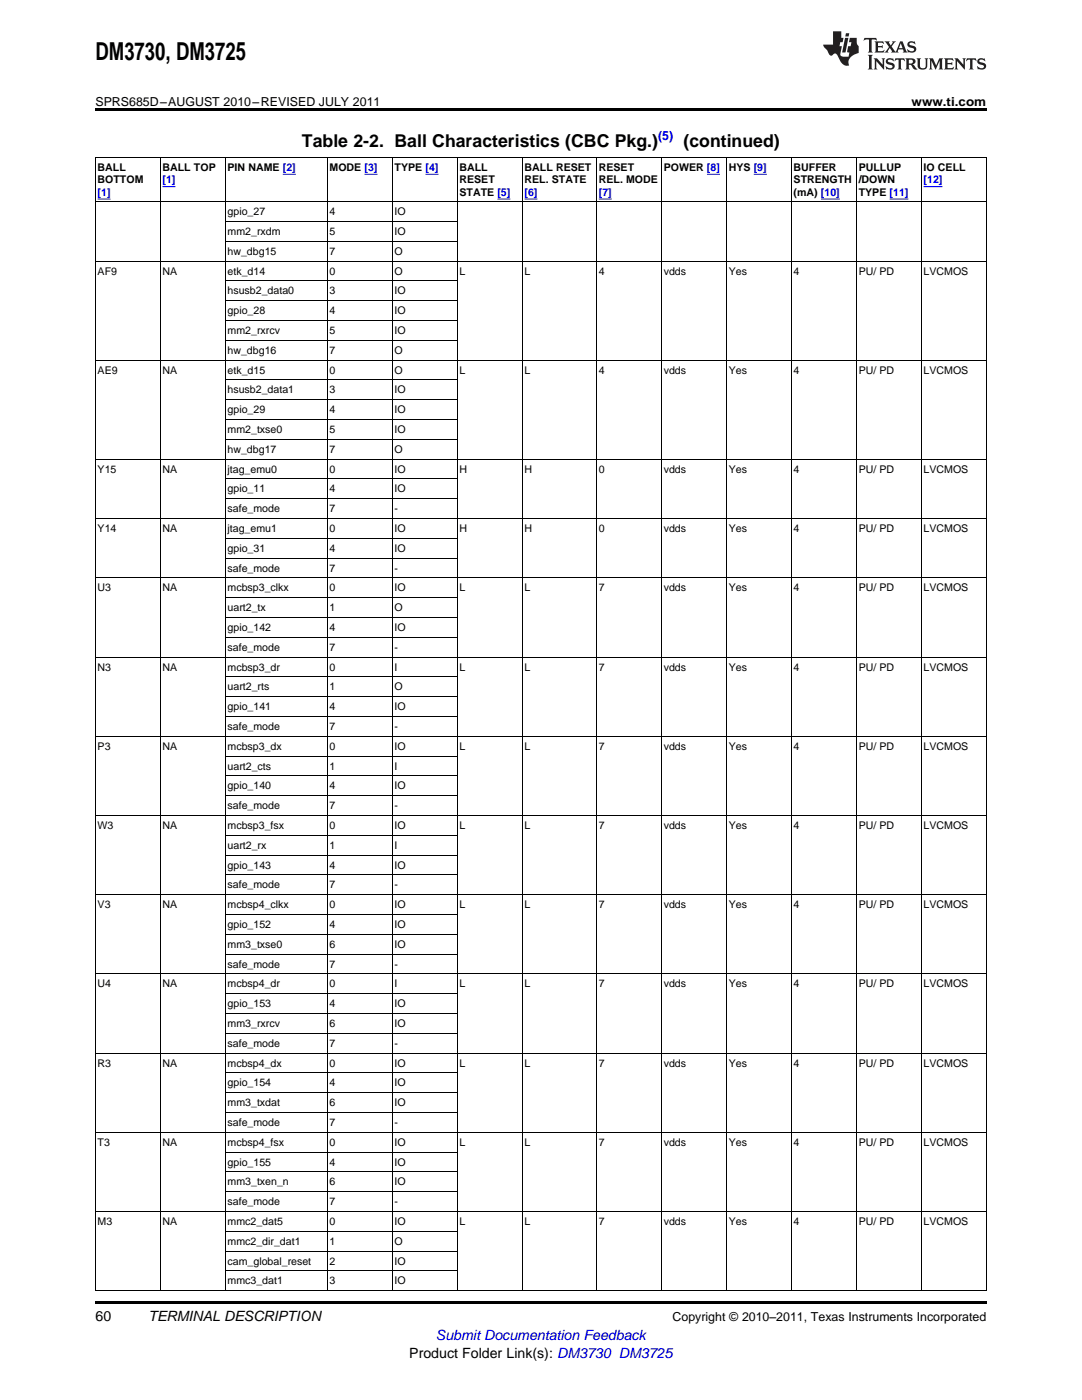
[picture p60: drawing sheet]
<svg xmlns="http://www.w3.org/2000/svg" width="216mm" height="279mm" viewBox="0 0 216 279" stroke-linecap="round" stroke-linejoin="round" font-family="sans-serif">
<defs><g id="words">
<text font-size="4.9" x="19" y="12">DM3730, DM3725</text>
<g font-size="3.5">
<text x="60.3" y="29.3">Table 2-2. Ball Characteristics (CBC Pkg.)</text>
<text x="136.4" y="29.3">(continued)</text>
</g>
<g font-size="2.8">
<text x="19" y="263.6">60</text>
<text x="29.6" y="263.6">TERMINAL DESCRIPTION</text>
<text x="81.7" y="270.9">Product Folder Link(s): DM3730 DM3725</text>
</g>
<text font-size="2.8" fill="#00f" x="87" y="267.4">Submit Documentation Feedback</text>
<g font-size="2.5">
<text x="19" y="21.1">SPRS685D–AUGUST 2010–REVISED JULY 2011</text>
<text x="181.9" y="21.1">www.ti.com</text>
<text x="134.2" y="263.6">Copyright © 2010–2011, Texas Instruments Incorporated</text>
</g>
<text font-size="2.5" fill="#00f" x="131.3" y="27.9">(5)</text>
<g font-size="2.1">
<text x="19.5" y="34.1">BALL</text>
<text x="32.4" y="34.1">BALL TOP</text>
<text x="45.4" y="34.1">PIN NAME [2]</text>
<text x="65.8" y="34.1">MODE [3]</text>
<text x="78.7" y="34.1">TYPE [4]</text>
<text x="91.7" y="34.1">BALL</text>
<text x="104.7" y="34.1">BALL RESET</text>
<text x="119.5" y="34.1">RESET</text>
<text x="132.4" y="34.1">POWER [8]</text>
<text x="145.4" y="34.1">HYS [9]</text>
<text x="158.4" y="34.1">BUFFER</text>
<text x="171.3" y="34.1">PULLUP</text>
<text x="184.3" y="34.1">IO CELL</text>
<text x="19.5" y="36.5">BOTTOM</text>
<text x="91.7" y="36.5">RESET</text>
<text x="91.7" y="39">STATE [5]</text>
<text x="104.7" y="36.5">REL. STATE</text>
<text x="119.5" y="36.5">REL. MODE</text>
<text x="158.4" y="36.5">STRENGTH</text>
<text x="158.4" y="39">(mA) [10]</text>
<text x="171.3" y="36.5">/DOWN</text>
<text x="171.3" y="39">TYPE [11]</text>
<text x="45.4" y="43">gpio_27</text>
<text x="45.4" y="46.9">mm2_rxdm</text>
<text x="65.8" y="43">4</text>
<text x="65.8" y="46.9">5</text>
<text x="78.7" y="43">IO</text>
<text x="78.7" y="46.9">IO</text>
<text x="45.4" y="50.9">hw_dbg15</text>
<text x="65.8" y="50.9">7</text>
<text x="78.7" y="50.9">O</text>
<text x="19.5" y="54.8">AF9</text>
<text x="32.4" y="54.8">NA</text>
<text x="45.4" y="54.8">etk_d14</text>
<text x="45.4" y="58.8">hsusb2_data0</text>
<text x="65.8" y="54.8">0</text>
<text x="65.8" y="58.8">3</text>
<text x="78.7" y="54.8">O</text>
<text x="78.7" y="58.8">IO</text>
<text x="91.7" y="54.8">L</text>
<text x="104.7" y="54.8">L</text>
<text x="119.5" y="54.8">4</text>
<text x="132.4" y="54.8">vdds</text>
<text x="145.4" y="54.8">Yes</text>
<text x="158.4" y="54.8">4</text>
<text x="171.3" y="54.8">PU/ PD</text>
<text x="184.3" y="54.8">LVCMOS</text>
<text x="45.4" y="62.7">gpio_28</text>
<text x="65.8" y="62.7">4</text>
<text x="78.7" y="62.7">IO</text>
<text x="45.4" y="66.7">mm2_rxrcv</text>
<text x="45.4" y="70.6">hw_dbg16</text>
<text x="65.8" y="66.7">5</text>
<text x="65.8" y="70.6">7</text>
<text x="78.7" y="66.7">IO</text>
<text x="78.7" y="70.6">O</text>
<text x="19.5" y="74.6">AE9</text>
<text x="32.4" y="74.6">NA</text>
<text x="45.4" y="74.6">etk_d15</text>
<text x="65.8" y="74.6">0</text>
<text x="78.7" y="74.6">O</text>
<text x="91.7" y="74.6">L</text>
<text x="104.7" y="74.6">L</text>
<text x="119.5" y="74.6">4</text>
<text x="132.4" y="74.6">vdds</text>
<text x="145.4" y="74.6">Yes</text>
<text x="158.4" y="74.6">4</text>
<text x="171.3" y="74.6">PU/ PD</text>
<text x="184.3" y="74.6">LVCMOS</text>
<text x="45.4" y="78.5">hsusb2_data1</text>
<text x="45.4" y="82.5">gpio_29</text>
<text x="65.8" y="78.5">3</text>
<text x="65.8" y="82.5">4</text>
<text x="78.7" y="78.5">IO</text>
<text x="78.7" y="82.5">IO</text>
<text x="45.4" y="86.4">mm2_txse0</text>
<text x="65.8" y="86.4">5</text>
<text x="78.7" y="86.4">IO</text>
<text x="19.5" y="94.3">Y15</text>
<text x="32.4" y="94.3">NA</text>
<text x="45.4" y="90.4">hw_dbg17</text>
<text x="45.4" y="94.3">jtag_emu0</text>
<text x="65.8" y="90.4">7</text>
<text x="65.8" y="94.3">0</text>
<text x="78.7" y="90.4">O</text>
<text x="78.7" y="94.3">IO</text>
<text x="91.7" y="94.3">H</text>
<text x="104.7" y="94.3">H</text>
<text x="119.5" y="94.3">0</text>
<text x="132.4" y="94.3">vdds</text>
<text x="145.4" y="94.3">Yes</text>
<text x="158.4" y="94.3">4</text>
<text x="171.3" y="94.3">PU/ PD</text>
<text x="184.3" y="94.3">LVCMOS</text>
<text x="45.4" y="98.3">gpio_11</text>
<text x="65.8" y="98.3">4</text>
<text x="78.7" y="98.3">IO</text>
<text x="19.5" y="106.2">Y14</text>
<text x="32.4" y="106.2">NA</text>
<text x="45.4" y="102.2">safe_mode</text>
<text x="45.4" y="106.2">jtag_emu1</text>
<text x="65.8" y="102.2">7</text>
<text x="65.8" y="106.2">0</text>
<text x="78.7" y="102.2">-</text>
<text x="78.7" y="106.2">IO</text>
<text x="91.7" y="106.2">H</text>
<text x="104.7" y="106.2">H</text>
<text x="119.5" y="106.2">0</text>
<text x="132.4" y="106.2">vdds</text>
<text x="145.4" y="106.2">Yes</text>
<text x="158.4" y="106.2">4</text>
<text x="171.3" y="106.2">PU/ PD</text>
<text x="184.3" y="106.2">LVCMOS</text>
<text x="45.4" y="110.1">gpio_31</text>
<text x="65.8" y="110.1">4</text>
<text x="78.7" y="110.1">IO</text>
<text x="19.5" y="118">U3</text>
<text x="32.4" y="118">NA</text>
<text x="45.4" y="114.1">safe_mode</text>
<text x="45.4" y="118">mcbsp3_clkx</text>
<text x="65.8" y="114.1">7</text>
<text x="65.8" y="118">0</text>
<text x="78.7" y="114.1">-</text>
<text x="78.7" y="118">IO</text>
<text x="91.7" y="118">L</text>
<text x="104.7" y="118">L</text>
<text x="119.5" y="118">7</text>
<text x="132.4" y="118">vdds</text>
<text x="145.4" y="118">Yes</text>
<text x="158.4" y="118">4</text>
<text x="171.3" y="118">PU/ PD</text>
<text x="184.3" y="118">LVCMOS</text>
<text x="45.4" y="122">uart2_tx</text>
<text x="45.4" y="125.9">gpio_142</text>
<text x="65.8" y="122">1</text>
<text x="65.8" y="125.9">4</text>
<text x="78.7" y="122">O</text>
<text x="78.7" y="125.9">IO</text>
<text x="45.4" y="129.9">safe_mode</text>
<text x="65.8" y="129.9">7</text>
<text x="78.7" y="129.9">-</text>
<text x="19.5" y="133.8">N3</text>
<text x="32.4" y="133.8">NA</text>
<text x="45.4" y="133.8">mcbsp3_dr</text>
<text x="45.4" y="137.8">uart2_rts</text>
<text x="65.8" y="133.8">0</text>
<text x="65.8" y="137.8">1</text>
<text x="78.7" y="133.8">I</text>
<text x="78.7" y="137.8">O</text>
<text x="91.7" y="133.8">L</text>
<text x="104.7" y="133.8">L</text>
<text x="119.5" y="133.8">7</text>
<text x="132.4" y="133.8">vdds</text>
<text x="145.4" y="133.8">Yes</text>
<text x="158.4" y="133.8">4</text>
<text x="171.3" y="133.8">PU/ PD</text>
<text x="184.3" y="133.8">LVCMOS</text>
<text x="45.4" y="141.7">gpio_141</text>
<text x="65.8" y="141.7">4</text>
<text x="78.7" y="141.7">IO</text>
<text x="19.5" y="149.6">P3</text>
<text x="32.4" y="149.6">NA</text>
<text x="45.4" y="145.7">safe_mode</text>
<text x="45.4" y="149.6">mcbsp3_dx</text>
<text x="65.8" y="145.7">7</text>
<text x="65.8" y="149.6">0</text>
<text x="78.7" y="145.7">-</text>
<text x="78.7" y="149.6">IO</text>
<text x="91.7" y="149.6">L</text>
<text x="104.7" y="149.6">L</text>
<text x="119.5" y="149.6">7</text>
<text x="132.4" y="149.6">vdds</text>
<text x="145.4" y="149.6">Yes</text>
<text x="158.4" y="149.6">4</text>
<text x="171.3" y="149.6">PU/ PD</text>
<text x="184.3" y="149.6">LVCMOS</text>
<text x="45.4" y="153.6">uart2_cts</text>
<text x="65.8" y="153.6">1</text>
<text x="78.7" y="153.6">I</text>
<text x="45.4" y="157.6">gpio_140</text>
<text x="45.4" y="161.5">safe_mode</text>
<text x="65.8" y="157.6">4</text>
<text x="65.8" y="161.5">7</text>
<text x="78.7" y="157.6">IO</text>
<text x="78.7" y="161.5">-</text>
<text x="19.5" y="165.5">W3</text>
<text x="32.4" y="165.5">NA</text>
<text x="45.4" y="165.5">mcbsp3_fsx</text>
<text x="65.8" y="165.5">0</text>
<text x="78.7" y="165.5">IO</text>
<text x="91.7" y="165.5">L</text>
<text x="104.7" y="165.5">L</text>
<text x="119.5" y="165.5">7</text>
<text x="132.4" y="165.5">vdds</text>
<text x="145.4" y="165.5">Yes</text>
<text x="158.4" y="165.5">4</text>
<text x="171.3" y="165.5">PU/ PD</text>
<text x="184.3" y="165.5">LVCMOS</text>
<text x="45.4" y="169.4">uart2_rx</text>
<text x="45.4" y="173.4">gpio_143</text>
<text x="65.8" y="169.4">1</text>
<text x="65.8" y="173.4">4</text>
<text x="78.7" y="169.4">I</text>
<text x="78.7" y="173.4">IO</text>
<text x="45.4" y="177.3">safe_mode</text>
<text x="65.8" y="177.3">7</text>
<text x="78.7" y="177.3">-</text>
<text x="19.5" y="181.3">V3</text>
<text x="32.4" y="181.3">NA</text>
<text x="45.4" y="181.3">mcbsp4_clkx</text>
<text x="45.4" y="185.2">gpio_152</text>
<text x="65.8" y="181.3">0</text>
<text x="65.8" y="185.2">4</text>
<text x="78.7" y="181.3">IO</text>
<text x="78.7" y="185.2">IO</text>
<text x="91.7" y="181.3">L</text>
<text x="104.7" y="181.3">L</text>
<text x="119.5" y="181.3">7</text>
<text x="132.4" y="181.3">vdds</text>
<text x="145.4" y="181.3">Yes</text>
<text x="158.4" y="181.3">4</text>
<text x="171.3" y="181.3">PU/ PD</text>
<text x="184.3" y="181.3">LVCMOS</text>
<text x="45.4" y="189.2">mm3_txse0</text>
<text x="65.8" y="189.2">6</text>
<text x="78.7" y="189.2">IO</text>
<text x="19.5" y="197.1">U4</text>
<text x="32.4" y="197.1">NA</text>
<text x="45.4" y="193.1">safe_mode</text>
<text x="45.4" y="197.1">mcbsp4_dr</text>
<text x="65.8" y="193.1">7</text>
<text x="65.8" y="197.1">0</text>
<text x="78.7" y="193.1">-</text>
<text x="78.7" y="197.1">I</text>
<text x="91.7" y="197.1">L</text>
<text x="104.7" y="197.1">L</text>
<text x="119.5" y="197.1">7</text>
<text x="132.4" y="197.1">vdds</text>
<text x="145.4" y="197.1">Yes</text>
<text x="158.4" y="197.1">4</text>
<text x="171.3" y="197.1">PU/ PD</text>
<text x="184.3" y="197.1">LVCMOS</text>
<text x="45.4" y="201">gpio_153</text>
<text x="65.8" y="201">4</text>
<text x="78.7" y="201">IO</text>
<text x="45.4" y="205">mm3_rxrcv</text>
<text x="45.4" y="208.9">safe_mode</text>
<text x="65.8" y="205">6</text>
<text x="65.8" y="208.9">7</text>
<text x="78.7" y="205">IO</text>
<text x="78.7" y="208.9">-</text>
<text x="19.5" y="212.9">R3</text>
<text x="32.4" y="212.9">NA</text>
<text x="45.4" y="212.9">mcbsp4_dx</text>
<text x="65.8" y="212.9">0</text>
<text x="78.7" y="212.9">IO</text>
<text x="91.7" y="212.9">L</text>
<text x="104.7" y="212.9">L</text>
<text x="119.5" y="212.9">7</text>
<text x="132.4" y="212.9">vdds</text>
<text x="145.4" y="212.9">Yes</text>
<text x="158.4" y="212.9">4</text>
<text x="171.3" y="212.9">PU/ PD</text>
<text x="184.3" y="212.9">LVCMOS</text>
<text x="45.4" y="216.8">gpio_154</text>
<text x="45.4" y="220.8">mm3_txdat</text>
<text x="65.8" y="216.8">4</text>
<text x="65.8" y="220.8">6</text>
<text x="78.7" y="216.8">IO</text>
<text x="78.7" y="220.8">IO</text>
<text x="45.4" y="224.7">safe_mode</text>
<text x="65.8" y="224.7">7</text>
<text x="78.7" y="224.7">-</text>
<text x="19.5" y="228.7">T3</text>
<text x="32.4" y="228.7">NA</text>
<text x="45.4" y="228.7">mcbsp4_fsx</text>
<text x="45.4" y="232.6">gpio_155</text>
<text x="65.8" y="228.7">0</text>
<text x="65.8" y="232.6">4</text>
<text x="78.7" y="228.7">IO</text>
<text x="78.7" y="232.6">IO</text>
<text x="91.7" y="228.7">L</text>
<text x="104.7" y="228.7">L</text>
<text x="119.5" y="228.7">7</text>
<text x="132.4" y="228.7">vdds</text>
<text x="145.4" y="228.7">Yes</text>
<text x="158.4" y="228.7">4</text>
<text x="171.3" y="228.7">PU/ PD</text>
<text x="184.3" y="228.7">LVCMOS</text>
<text x="45.4" y="236.6">mm3_txen_n</text>
<text x="65.8" y="236.6">6</text>
<text x="78.7" y="236.6">IO</text>
<text x="19.5" y="244.5">M3</text>
<text x="32.4" y="244.5">NA</text>
<text x="45.4" y="240.5">safe_mode</text>
<text x="45.4" y="244.5">mmc2_dat5</text>
<text x="65.8" y="240.5">7</text>
<text x="65.8" y="244.5">0</text>
<text x="78.7" y="240.5">-</text>
<text x="78.7" y="244.5">IO</text>
<text x="91.7" y="244.5">L</text>
<text x="104.7" y="244.5">L</text>
<text x="119.5" y="244.5">7</text>
<text x="132.4" y="244.5">vdds</text>
<text x="145.4" y="244.5">Yes</text>
<text x="158.4" y="244.5">4</text>
<text x="171.3" y="244.5">PU/ PD</text>
<text x="184.3" y="244.5">LVCMOS</text>
<text x="45.4" y="248.4">mmc2_dir_dat1</text>
<text x="65.8" y="248.4">1</text>
<text x="78.7" y="248.4">O</text>
<text x="45.4" y="252.4">cam_global_reset</text>
<text x="45.4" y="256.3">mmc3_dat1</text>
<text x="65.8" y="252.4">2</text>
<text x="65.8" y="256.3">3</text>
<text x="78.7" y="252.4">IO</text>
<text x="78.7" y="256.3">IO</text>
</g>
<g font-size="2.1" fill="#00f">
<text x="19.5" y="39">[1]</text>
<text x="32.4" y="36.5">[1]</text>
<text x="104.7" y="39">[6]</text>
<text x="119.5" y="39">[7]</text>
<text x="184.3" y="36.5">[12]</text>
</g>
</g></defs>
<g fill="#231f20">
<path d="M172.5 7.6l-.1 .5 .4-.2h.6v.1v2.1l-.2 .4h.9l-.2-.4v-2.1l.1-.1h.5l.5 .2-.2-.5zM174.5 8.3l.2 .3v1.5l-.2 .4h1.8l.2-.6a1.04 1.04 0 0 1-1.3 .2v-.7h.6l.3 .2v-.6l-.3 .2h-.6v-.6l.8-.1 .4 .3-.2-.5zM176.5 8.3l.9 1.1-.9 1.1h.8l-.2-.2 .4-.7 .5 .7-.2 .2h1.5l-.2-.2 .2-.4h.9l.1 .4-.2 .2h1l-.3-.3-.7-1.9h-.5l-.9 2-.8-1 .9-1h-.8l.1 .3-.4 .5-.3-.6 .1-.2zM179.7 8.6l.4 1h-.7zM181.3 8.4a.63 .63 0 0 0-.2 .7 .63 .63 0 0 0 .6 .4l.6 .2 .1 .2a.75 .75 0 0 1-.7 .4 .75 .75 0 0 1-.6-.5l.1 .7 .1-.1a1.11 1.11 0 0 0 1.5-.6 1.13 1.13 0 0 0-1.2-.8l-.1-.4a1.04 1.04 0 0 1 1.2 .2l-.2-.5-.2 .1-.4-.2zM173.2 10.9l.2 .4v2.2l-.2 .4h1l-.3-.4v-2.2l.3-.4zM174.3 11.6l.3 .4v1.5l-.3 .4h.8l-.2-.4v-1.3l1.5 1.7v-1.9l.2-.4h-.7l.2 .4v.9l-1.1-1.3zM177 11.8a.62 .62 0 0 0-.2 .7 .62 .62 0 0 0 .6 .4l.6 .1 .1 .3a.76 .76 0 0 1-.7 .3 .76 .76 0 0 1-.7-.4l.2 .7 .1-.1a1.11 1.11 0 0 0 1.5-.6 1.13 1.13 0 0 0-1.2-.8l-.1-.4a1.04 1.04 0 0 1 1.2 .2l-.2-.6-.2 .1-.5-.1zM178.7 11.6l-.2 .6a.61 .61 0 0 1 .8-.3v1.6l-.2 .4h.9l-.2-.4v-1.6a.63 .63 0 0 1 .7 .3l-.1-.6zM180.6 11.6l.3 .4v1.5l-.3 .4h1l-.2-.2-.1-.8 .6 .2a.76 .76 0 0 0 1.2 .7l-1-1a.58 .58 0 0 0 .6-.5 .58 .58 0 0 0-.5-.6zM181.4 11.9h.1a.45 .45 0 0 1 .5 .1 .45 .45 0 0 1 .1 .5l-.8 .2zM182.9 11.6l.2 .2a2.17 2.17 0 0 0 .3 1.9 .99 .99 0 0 0 1.6-.6v-1.1l.2-.4h-.7l.2 .2a1.92 1.92 0 0 1-.2 1.8 .6 .6 0 0 1-.9-.5v-1.1l.2-.4zM185.4 11.6l.2 .4v1.5l-.2 .4h.7l-.2-.4v-1.4l.8 1.8 .8-1.8v1.4l-.2 .4h.9l-.2-.4v-1.5l.2-.4h-.8l-.6 1.5-.6-1.5zM188.4 11.6l.2 .4v1.5l-.2 .4h1.8l.1-.6a1.04 1.04 0 0 1-1.2 .1v-.6h.5l.4 .2v-.6l-.4 .2h-.5v-.7h.8l.3 .3-.1-.6zM190.5 11.6l.2 .4v1.5l-.2 .4h.7l-.2-.4v-1.3l1.5 1.7v-1.9l.2-.4h-.7l.2 .4v.9l-1.1-1.3zM192.9 11.6l-.1 .6a.61 .61 0 0 1 .7-.3l.1 1.6-.3 .4h1l-.3-.4 .1-1.6a.63 .63 0 0 1 .7 .3l-.1-.6zM195.2 11.8a.62 .62 0 0 0-.2 .7 .62 .62 0 0 0 .6 .4l.6 .1 .1 .3a.76 .76 0 0 1-.7 .3 .76 .76 0 0 1-.6-.4l.1 .7 .1-.1a1.11 1.11 0 0 0 1.6-.6 1.13 1.13 0 0 0-1.3-.8l-.1-.4a1.04 1.04 0 0 1 1.2 .2l-.1-.6-.2 .1-.5-.1z"/>
<path d="M166.2 6.3v2.6h-1.9v.4l.8 .9a.91 .91 0 0 0 1 .8 .56 .56 0 0 1 .5-.3 .56 .56 0 0 1 .5 .3l.4 .8a1.53 1.53 0 0 0 1.9 1.2 1.54 1.54 0 0 1 1-2.1l.9-.3v-1.4a1.52 1.52 0 0 1-.4-1.6h-1.3l-.2 .8h.5l-.2 .8h-.5l-.1 1v.2l.4 .1-.2 .8a1.93 1.93 0 0 1-1.6-.3l.3-1.8h-.5l.2-.8h.4l.2-.8h-.4v-1.3zM168.6 7.6l-.6 2.9h.7l.6-2.9zM168.8 6.6l-.1 .7h.6l.2-.7z"/>
</g>
<path d="M19 21.6h177.8v.6h-177.8zM19 259.7h177.8v.5h-177.8z" fill="#000"/>
<g fill="none" stroke="#000" stroke-width=".2">
<path d="M32 31.4v226.2M45 31.4v226.2M65.3 31.4v226.2M78.3 31.4v226.2M91.2 31.4v226.2M104.2 31.4v226.2M119 31.4v226.2M132 31.4v226.2M145 31.4v226.2M157.9 31.4v226.2M170.9 31.4v226.2M183.9 31.4v226.2"/>
<path d="M196.8 31.4h-177.7l-.1 226.2h177.8v-226.2M19 52.1h177.8M19 40.3h177.8M45 56.1h46.3M45 48.2h46.3M45 44.2h46.3M19 71.9h177.8M45 79.8h46.3M45 75.8h46.3M45 67.9h46.3M45 64h46.3M45 60h46.3"/>
<path d="M19 91.6h177.8M45 99.5h46.3M45 95.6h46.3M45 87.7h46.3M45 83.7h46.3M19 115.3h177.8M19 103.5h177.8M45 119.3h46.3M45 111.4h46.3M45 107.4h46.3M19 131.1h177.8M45 139h46.3"/>
<path d="M45 135.1h46.3M45 127.2h46.3M45 123.2h46.3M19 146.9h177.8M45 158.8h46.3M45 154.9h46.3M45 150.9h46.3M45 143h46.3M19 178.6h177.8M19 162.8h177.8M45 174.6h46.3M45 170.7h46.3"/>
<path d="M45 166.7h46.3M19 194.4h177.8M45 198.3h46.3M45 190.4h46.3M45 186.5h46.3M45 182.5h46.3M19 210.2h177.8M45 218.1h46.3M45 214.1h46.3M45 206.2h46.3M45 202.3h46.3M19 226h177.8"/>
<path d="M45 237.8h46.3M45 233.9h46.3M45 229.9h46.3M45 222h46.3M19 241.8h177.8M45 253.6h46.3M45 249.7h46.3M45 245.7h46.3"/>
</g>
<g fill="none" stroke="#00f" stroke-width=".2">
<path d="M19.5 39.7h2.6M32.4 37.3h2.6M56.4 34.8h2.6M72.7 34.8h2.6M84.9 34.8h2.6M99.3 39.7h2.5M104.7 39.7h2.6M119.5 39.7h2.6M141.1 34.8h2.6M150.4 34.8h2.6M163.8 39.7h3.8M177.5 39.7h3.8"/>
<path d="M184.3 37.3h3.8"/>
</g>
<use href="#words"/>
</svg>
